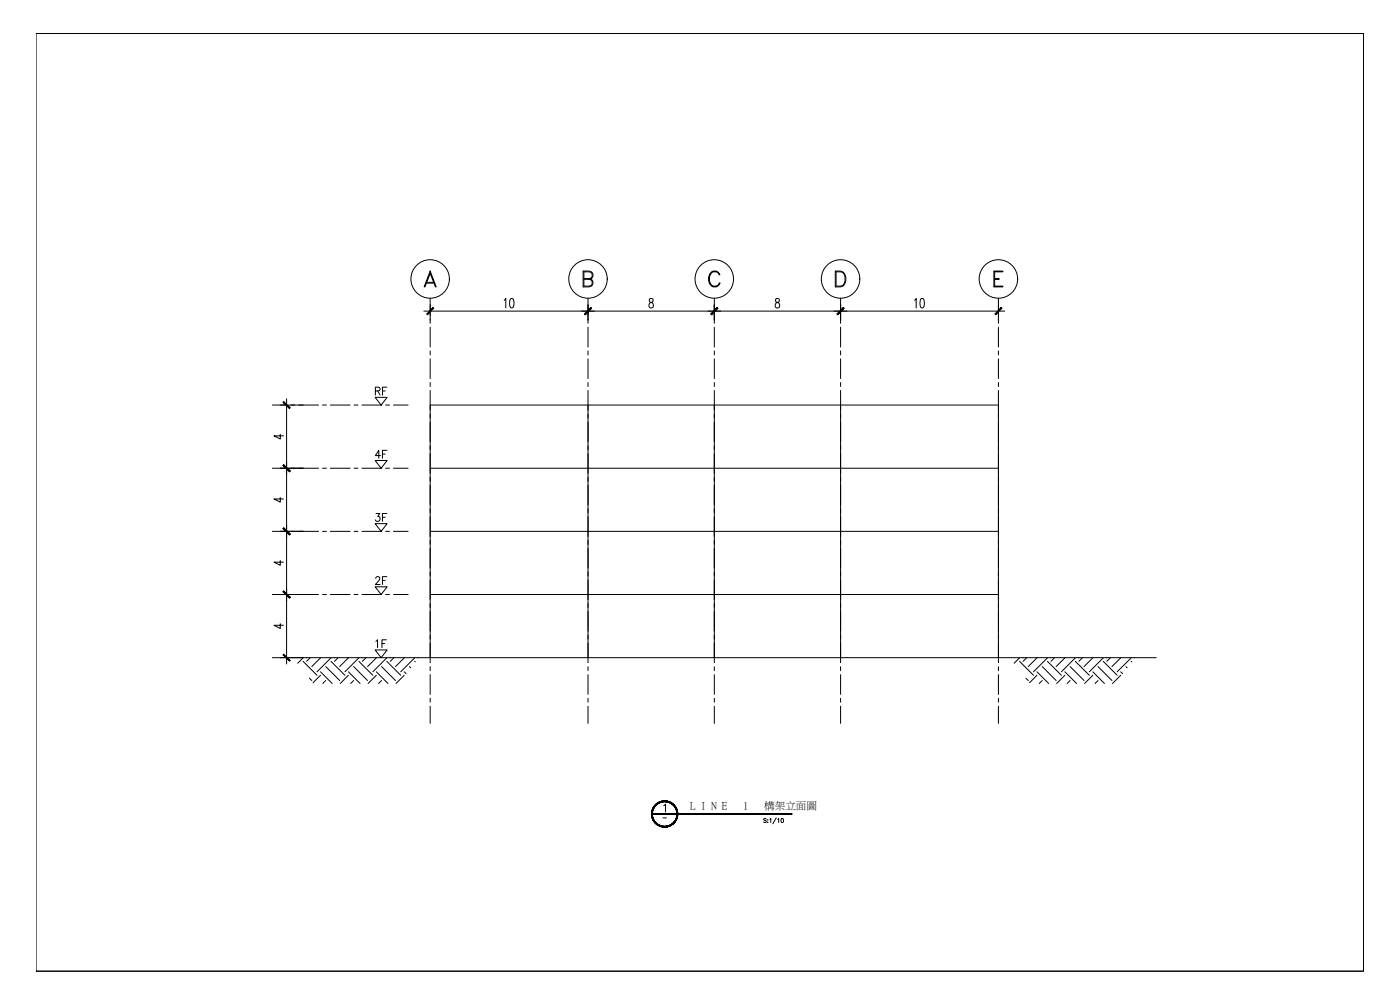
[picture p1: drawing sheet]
<svg xmlns="http://www.w3.org/2000/svg" width="420mm" height="297mm" viewBox="0 0 420 297" stroke-linecap="round" stroke-linejoin="round" font-family="sans-serif">
<defs><g id="words">
<g font-size="5.7">
<text x="111.8" y="119.9">RF</text>
<text x="111.8" y="157.7">3F</text>
<text x="111.8" y="176.7">2F</text>
</g>
<g font-size="5.3">
<text x="111.8" y="138.6">4F</text>
<text x="111.8" y="195.4">1F</text>
</g>
<g font-size="3.2">
<text x="207.1" y="242.7">LINE</text>
<text x="223" y="242.7">1</text>
<text x="229.4" y="242.7">構架立面圖</text>
</g>
<text font-size="2.6" x="197.9" y="246.6">-</text>
</g></defs>
<!-- layer: S-GRID -->
<g fill="none" stroke="#000" stroke-width=".3">
<path d="M129.1 89.5v5.1M129.1 95.8v1.2M129.1 98.2v5.9M176.5 89.5v5.1M176.5 95.8v1.2M176.5 98.2v5.9M214.4 89.5v5.1M214.4 95.8v1.2M214.4 98.2v5.9M252.3 89.5v5.1M252.3 95.8v1.2M252.3 98.2v5.9"/>
<path d="M299.6 89.5v5.1M299.6 95.8v1.2M299.6 98.2v5.9M129.1 105.3v1.2M129.1 107.7v5.9M129.1 114.8v1.2M129.1 117.1v6M176.5 105.3v1.2M176.5 107.7v5.9M176.5 114.8v1.2M176.5 117.1v6M214.4 105.3v1.2"/>
<path d="M214.4 107.7v5.9M214.4 114.8v1.2M214.4 117.1v6M252.3 105.3v1.2M252.3 107.7v5.9M252.3 114.8v1.2M252.3 117.1v6M299.6 105.3v1.2M299.6 107.7v5.9M299.6 114.8v1.2M299.6 117.1v6M129.1 124.3v1.1"/>
<path d="M129.1 126.6v5.9M129.1 133.7v1.2M129.1 136.1v5.9M176.5 124.3v1.1M176.5 126.6v5.9M176.5 133.7v1.2M176.5 136.1v5.9M214.4 124.3v1.1M214.4 126.6v5.9M214.4 133.7v1.2M214.4 136.1v5.9M252.3 124.3v1.1"/>
<path d="M252.3 126.6v5.9M252.3 133.7v1.2M252.3 136.1v5.9M299.6 124.3v1.1M299.6 126.6v5.9M299.6 133.7v1.2M299.6 136.1v5.9M129.1 143.2v1.2M129.1 145.6v5.9M129.1 152.7v1.2M129.1 155v6M176.5 143.2v1.2"/>
<path d="M176.5 145.6v5.9M176.5 152.7v1.2M176.5 155v6M214.4 143.2v1.2M214.4 145.6v5.9M214.4 152.7v1.2M214.4 155v6M252.3 143.2v1.2M252.3 145.6v5.9M252.3 152.7v1.2M252.3 155v6M299.6 143.2v1.2"/>
<path d="M299.6 145.6v5.9M299.6 152.7v1.2M299.6 155v6M129.1 162.2v1.1M129.1 164.5v5.9M129.1 171.6v1.2M129.1 174v5.9M176.5 162.2v1.1M176.5 164.5v5.9M176.5 171.6v1.2M176.5 174v5.9M214.4 162.2v1.1"/>
<path d="M214.4 164.5v5.9M214.4 171.6v1.2M214.4 174v5.9M252.3 162.2v1.1M252.3 164.5v5.9M252.3 171.6v1.2M252.3 174v5.9M299.6 162.2v1.1M299.6 164.5v5.9M299.6 171.6v1.2M299.6 174v5.9M129.1 181.1v1.2"/>
<path d="M129.1 183.5v5.9M129.1 190.6v1.2M129.1 192.9v6M176.5 181.1v1.2M176.5 183.5v5.9M176.5 190.6v1.2M176.5 192.9v6M214.4 181.1v1.2M214.4 183.5v5.9M214.4 190.6v1.2M214.4 192.9v6M252.3 181.1v1.2"/>
<path d="M252.3 183.5v5.9M252.3 190.6v1.2M252.3 192.9v6M299.6 181.1v1.2M299.6 183.5v5.9M299.6 190.6v1.2M299.6 192.9v6M129.1 200v1.2M129.1 202.4v5.9M129.1 209.5v1.2M129.1 211.9v5.1M176.5 200v1.2"/>
<path d="M176.5 202.4v5.9M176.5 209.5v1.2M176.5 211.9v5.1M214.4 200v1.2M214.4 202.4v5.9M214.4 209.5v1.2M214.4 211.9v5.1M252.3 200v1.2M252.3 202.4v5.9M252.3 209.5v1.2M252.3 211.9v5.1M299.6 200v1.2"/>
<path d="M299.6 202.4v5.9M299.6 209.5v1.2M299.6 211.9v5.1"/>
</g>
<!-- layer: S-GRID-T -->
<g fill="none" stroke="#000" stroke-width=".3">
<path d="M127.7 84.9h2.8M128 84.7h2.2M129.1 81.3l1.8 4.8h-.2l-1.6-4.1-1.6 4.1h-.2zM175.2 83.6h1.6l.7-.2 .2-.5-.2-1.1-.7-.2h-1.6v4.2h1.6l.7-.2 .2-.4-.2-1.2-.7-.2h-1.6M176.8 83.6a1.25 1.25 0 0 1 1.2 1.2 1.25 1.25 0 0 1-1.2 1.3h-1.8v-4.8h1.8a1.24 1.24 0 0 1 1.2 1.3 1.24 1.24 0 0 1-1.2 1.2M213.6 81.6a1.63 1.63 0 0 1 2.5 .9l-1.2-.9a1.6 1.6 0 0 0-2 1.5 2.4 2.4 0 0 0 1.1 2.7h.9l1.2-.9a1.74 1.74 0 0 1-2 1.2 1.74 1.74 0 0 1-1.4-1.8 2.89 2.89 0 0 1 .9-2.7zM250.7 81.3h1.6a2.53 2.53 0 0 1 1.6 2.4 2.53 2.53 0 0 1-1.6 2.4h-1.6zM250.9 81.6h1.4a2.4 2.4 0 0 1 .9 3.8l-.9 .4h-1.4zM298.3 81.3h2.7v.3h-2.5v4.2h2.5v.3h-2.7zM298.5 83.6h1.4v.2h-1.4"/>
<circle cx="129.1" cy="83.7" r="5.8"/>
<circle cx="176.5" cy="83.7" r="5.8"/>
<circle cx="214.4" cy="83.7" r="5.8"/>
<circle cx="252.3" cy="83.7" r="5.8"/>
<circle cx="299.6" cy="83.7" r="5.8"/>
</g>
<!-- layer: S-DIM -->
<g fill="none" stroke="#000" stroke-width=".3">
<path d="M127.2 93.3h174.3M129.1 91.5v4.5M151.3 90.1l.5-.5v2.8M153.2 89.7l.5-.1a2.02 2.02 0 0 1 0 2.8h-.2a2.32 2.32 0 0 1-.3-2.7zM176.5 91.5v4.5M195 89.7v.8a1.04 1.04 0 0 1 1 .7 1.04 1.04 0 0 1-.4 1.2 .88 .88 0 0 1-.9-.9 .88 .88 0 0 1 1-.9l.2-.1a.61 .61 0 0 0-.3-.9zM214.4 91.5v4.5M232.8 89.7v.8a1.04 1.04 0 0 1 1.1 .7 1.04 1.04 0 0 1-.4 1.2 .88 .88 0 0 1-.9-.9 .88 .88 0 0 1 1-.9l.2-.1a.61 .61 0 0 0-.3-.9zM252.3 91.5v4.5M274.5 90.1l.5-.5v2.8M276.4 89.7l.5-.1a2.05 2.05 0 0 1 0 2.8h-.2a2.32 2.32 0 0 1-.3-2.7zM299.6 91.5v4.5"/>
<path d="M86 119.6v79.6M84.1 130.3v1.4l-1.9-.9h2.9M84.1 121.5h6.9M84.1 149.2v1.5l-1.9-1h2.9M84.1 159.4h6.9M84.1 140.5h6.9M84.1 168.2v1.4l-1.9-.9h2.9M84.1 178.4h6.9M84.1 187.1v1.5l-1.9-1h2.9M84.1 197.3h6.9"/>
</g>
<!-- layer: S-STBM -->
<g fill="#000" stroke="#000" stroke-width=".3">
<path d="M129.9 92.3l-1.6 2.1 1.9-1.9zM128.1 94.2l1.8-1.9-1.6 2.1z"/>
<path d="M175.4 94.2l.2 .2 1.7-2.1zM177.3 92.3l.2 .2-1.9 1.9z"/>
<path d="M177.3 92.3l-1.7 2.1 1.9-1.9zM177.3 92.3l-1.7 2.1-.2-.2z"/>
<path d="M213.3 94.2l.2 .2 1.7-2.1zM215.2 92.3l.2 .2-1.9 1.9z"/>
<path d="M215.2 92.3l-1.7 2.1 1.9-1.9zM215.2 92.3l-1.7 2.1-.2-.2z"/>
<path d="M251.2 94.2l.2 .2 1.7-2.1zM253.1 92.3l.2 .2-1.9 1.9z"/>
<path d="M253.1 92.3l-1.7 2.1 1.9-1.9zM253.1 92.3l-1.7 2.1-.2-.2z"/>
<path d="M298.6 94.2l.2 .2 1.7-2.1zM300.5 92.3l.2 .2-1.9 1.9z"/>
</g>
<!-- layer: 0 -->
<path d="M10.8 10h398.4M10.8 10h398.4v281.4h-398.4zM81.7 197.3h265.3M10.8 291.4h398.4M409.2 291.4h.1" fill="none" stroke="#000" stroke-width=".3"/>
<!-- layer: S-STEEL -->
<path d="M129.1 121.5h170.5M129.1 159.4h170.5M129.1 140.5h170.5M129.1 178.4h170.5" fill="none" stroke="#000" stroke-width=".3"/>
<!-- layer: S-SCOL -->
<path d="M129.1 121.5v75.8M176.5 121.5v75.8M214.4 121.5v75.8M252.3 121.5v75.8M299.6 121.5v75.8" fill="none" stroke="#000" stroke-width=".3"/>
<!-- layer: S-THIN -->
<g fill="none" stroke="#000" stroke-width=".3">
<path d="M91 197.4l-1.7 1.6M91 198.4l4.1 4.2M91.9 197.3l.1 .1M93.1 197.3l-1.1 1.1M96.2 197.3l-2.6 2.7M97.8 200l4.1 4.2M99.3 197.4l-4.2 4.2M99.3 198.4l4.2 4.2M100.3 197.3l.1 .1M101.5 197.3l-1.1 1.1M104.6 197.3l-2.7 2.7M106.1 200l4.2 4.2"/>
<path d="M107.7 197.4l-4.2 4.2M107.7 198.4l4.2 4.2M108.7 197.3l.1 .1M109.9 197.3l-1.1 1.1M113 197.3l-2.7 2.7M114.5 200l4.2 4.2M116.1 197.4l-4.2 4.2M116.1 198.4l4.2 4.2M117.1 197.3v.1M118.2 197.3l-1.1 1.1M121.4 197.3l-2.7 2.7M122.9 200l.4 .4"/>
<path d="M124.5 197.4l-4.2 4.2M124.5 198.4l.1 .2M125.4 197.3l.1 .1M306 197.4l-1.6 1.6M306 198.4l4.2 4.2M307 197.3v.1M308.1 197.3l-1.1 1.1M311.3 197.3l-2.7 2.7M312.8 200l4.2 4.2M314.4 197.4l-4.2 4.2M314.4 198.4l4.1 4.2M315.3 197.3l.1 .1"/>
<path d="M316.5 197.3l-1.1 1.1M319.6 197.3l-2.6 2.7M321.2 200l4.1 4.2M322.7 197.4l-4.2 4.2M322.7 198.4l4.2 4.2M323.7 197.3l.1 .1M324.9 197.3l-1.1 1.1M328 197.3l-2.7 2.7M329.5 200l4.2 4.2M331.1 197.4l-4.2 4.2M331.1 198.4l4.2 4.2M332.1 197.3v.1"/>
<path d="M333.2 197.3l-1.1 1.1M336.4 197.3l-2.7 2.7M337.9 200l.4 .4M339.5 197.4l-4.2 4.2M339.5 198.4l.2 .2M340.5 197.3v.1M92.9 203.5l.7 .7M96.2 202.6l-2.3 2.3M96.2 201.6l3.5 3.5M97.8 204.2l-.9 .9M104.6 202.6l-2.5 2.5M104.6 201.6l3.5 3.5"/>
<path d="M106.1 204.2l-.9 .9M112.9 202.6l-2.4 2.5M112.9 201.6l3.5 3.5M114.5 204.2l-.9 .9M121.3 202.6l-2.5 2.5M121.3 201.6l.6 .5M307.9 203.5l.7 .7M311.2 202.6l-2.2 2.3M311.2 201.6l3.5 3.5M312.8 204.2l-.9 .9M319.6 202.6l-2.5 2.5M319.6 201.6l3.5 3.5"/>
<path d="M321.2 204.2l-.9 .9M328 202.6l-2.5 2.5M328 201.6l3.5 3.5M329.5 204.2l-.9 .9M336.3 202.6l-2.4 2.5M336.3 201.6l.6 .5"/>
</g>
<!-- layer: S-CENLINE -->
<g fill="none" stroke="#000" stroke-width=".3">
<path d="M81.7 121.5h4.4M87.3 121.5h1.2M89.7 121.5h5.9M96.8 121.5h1.2M99.2 121.5h5.9M106.3 121.5h1.1M108.6 121.5h5.9M118.1 121.5h4.4M81.7 140.5h4.4M81.7 159.4h4.4M87.3 140.5h1.2M87.3 159.4h1.2"/>
<path d="M89.7 140.5h5.9M89.7 159.4h5.9M96.8 140.5h1.2M96.8 159.4h1.2M99.2 140.5h5.9M99.2 159.4h5.9M106.3 140.5h1.1M106.3 159.4h1.1M108.6 140.5h5.9M108.6 159.4h5.9M118.1 140.5h4.4M118.1 159.4h4.4"/>
<path d="M81.7 178.4h4.4M87.3 178.4h1.2M89.7 178.4h5.9M96.8 178.4h1.2M99.2 178.4h5.9M106.3 178.4h1.1M108.6 178.4h5.9M118.1 178.4h4.4"/>
</g>
<!-- layer: S-SYM -->
<path d="M112.6 195h3.6l-1.8 2.3z" fill="none" stroke="#000" stroke-width=".3"/>
<!-- layer: 0 -->
<g fill="#000" stroke="#000" stroke-width=".3">
<path d="M85 139.6l2.1 1.7-1.9-1.9zM85 139.6l2.1 1.7-.2 .2z"/>
<path d="M85 120.7l1.9 1.9 .2-.2zM85 120.7l.2-.2 1.9 1.9z"/>
<path d="M85 158.6l2.1 1.7-1.9-1.9zM85 158.6l2.1 1.7-.2 .2z"/>
<path d="M85 139.6l1.9 1.9 .2-.2zM85 139.6l.2-.2 1.9 1.9z"/>
<path d="M85 177.5l2.1 1.7-1.9-1.9zM85 177.5l2.1 1.7-.2 .2z"/>
<path d="M85 177.5l1.9 1.9 .2-.2zM85 177.5l.2-.2 1.9 1.9z"/>
<path d="M85 158.6l1.9 1.9 .2-.2zM85 158.6l.2-.2 1.9 1.9z"/>
<path d="M85 196.5l2.1 1.7-1.9-1.9zM85 196.5l2.1 1.7-.2 .2z"/>
</g>
<!-- layer: S-TITLE -->
<g fill="#000" stroke="#000" stroke-width=".3">
<path d="M195.7 244.1v.2l42-.2zM195.7 244.3l42-.2v.2z"/>
<path d="M203.4 244.2v.4h-.2zM203.2 244.2v.4l.2-.4zM203.4 243.8v.4h-.2zM203.2 243.8v.4l.2-.4zM203.3 243.4l.1 .4h-.2zM203.1 243.5l.1 .3 .1-.4zM203.2 243l.1 .4-.2 .1zM203 243.1l.1 .4 .1-.5zM203 242.6l.2 .4-.2 .1zM202.9 242.7l.1 .4v-.5zM202.8 242.3l.2 .3-.1 .1zM202.7 242.4l.2 .3-.1-.4zM202.6 241.9l.2 .4-.1 .1zM202.5 242.1l.2 .3-.1-.5zM202.4 241.6l.2 .3-.1 .2zM202.2 241.7l.3 .4-.1-.5zM202.1 241.3l.3 .3-.2 .1zM202.1 241.3l-.2 .2 .3 .2zM201.8 241.1l.3 .2-.2 .2zM201.8 241.1l-.1 .1 .2 .3zM201.4 240.8l.4 .3-.1 .1zM201.4 240.8l-.1 .2 .4 .2zM201.1 240.7l.3 .1-.1 .2zM201.1 240.7l-.1 .1 .3 .2zM200.7 240.5l.4 .2-.1 .1zM200.7 240.5l-.1 .2 .4 .1zM200.3 240.4l.4 .1-.1 .2zM200.3 240.4l-.1 .2 .4 .1zM199.9 240.4h.4l-.1 .2zM199.9 240.4v.2h.3zM199.5 240.3l.4 .1v.2zM199.5 240.3v.2l.4 .1zM199.1 240.4l.4-.1v.2zM199.1 240.4v.2l.4-.1zM198.7 240.4h.4v.2zM198.7 240.4v.2h.4zM198.3 240.5l.4-.1v.2zM198.3 240.5v.2l.4-.1zM197.9 240.7l.4-.2v.2zM197.9 240.7l.1 .1 .3-.1zM197.5 240.8l.4-.1 .1 .1zM197.5 240.8l.1 .2 .4-.2zM197.2 241.1l.3-.3 .1 .2zM197.2 241.1l.1 .1 .3-.2zM196.9 241.3l.3-.2 .1 .1zM196.9 241.3l.1 .2 .3-.3zM196.9 241.3l.1 .2-.4 .1zM196.6 241.6l.1 .1 .3-.2zM196.6 241.6l.1 .1-.4 .2zM196.3 241.9l.2 .2 .2-.4zM196.3 241.9l.2 .2-.4 .2zM196.1 242.3l.2 .1 .2-.3zM196.1 242.3l.2 .1-.4 .2zM195.9 242.6l.2 .1 .2-.3zM195.9 242.6l.2 .1-.3 .3zM195.8 243l.1 .1 .2-.4zM195.8 243l.1 .1-.2 .3zM195.9 243.1l-.2 .3 .1 .1zM195.7 243.4l.1 .1-.2 .3zM195.8 243.5l-.2 .3h.2zM195.6 243.8h.2l-.2 .4zM195.8 243.8l-.2 .4h.2zM195.6 244.2h.2l-.2 .4zM195.8 244.2l-.2 .4h.2zM195.6 244.6h.2l-.1 .4zM195.8 244.6l-.1 .4h.1zM195.7 245h.1v.4zM195.8 245v.4h.1zM195.8 245.4h.1v.4zM195.9 245.4v.4l.2-.1zM195.9 245.8l.2-.1v.5zM196.1 245.7v.5l.2-.1zM196.1 246.2l.2-.1v.4zM196.3 246.1v.4l.2-.1zM196.3 246.5l.2-.1 .1 .4zM196.5 246.4l.1 .4 .1-.1zM196.6 246.8l.1-.1 .2 .4zM196.7 246.7l.2 .4 .1-.1zM197 247l.2 .4-.3-.3zM197 247l.2 .4 .1-.2zM197.3 247.2l.2 .4-.3-.2zM197.3 247.2l.2 .4 .1-.2zM197.6 247.4l.3 .4-.4-.2zM197.6 247.4l.3 .4 .1-.2zM198 247.6l.3 .3-.4-.1zM198 247.6l.3 .3v-.1zM198.3 247.8l.4 .3-.4-.2zM198.3 247.8l.4 .3v-.2zM198.7 247.9l.4 .2h-.4zM198.7 247.9l.4 .2v-.2zM199.1 247.9l.4 .2h-.4zM199.1 247.9l.4 .2v-.2zM199.5 247.9l.4 .2h-.4zM199.5 247.9l.4 .2v-.2zM199.9 247.9l.4 .2h-.4zM199.9 247.9l.4 .2-.1-.2zM200.2 247.9h.5l-.4 .2zM200.2 247.9h.5l-.1-.1zM200.6 247.8h.5l-.4 .1zM200.6 247.8h.5l-.1-.2zM201 247.6h.4l-.3 .2zM201 247.6h.4l-.1-.2zM201.3 247.4h.5l-.4 .2zM201.3 247.4h.5l-.1-.2zM201.7 247.2l.4-.1-.3 .3zM201.7 247.2l.4-.1-.2-.1zM201.9 247l.5-.2-.3 .3zM202.2 246.7l-.3 .3 .5-.2zM202.2 246.7l.4-.2-.2 .3zM202.5 246.4l-.3 .3 .4-.2zM202.5 246.4l.3-.2-.2 .3zM202.7 246.1l-.2 .3 .3-.2zM202.7 246.1l.3-.3-.2 .4zM202.9 245.7l-.2 .4 .3-.3zM202.9 245.7l.3-.3-.2 .4zM203 245.4l-.1 .3 .3-.3zM203.3 245l-.1 .4h-.2zM203.1 245l-.1 .4 .3-.4zM203.4 244.6l-.1 .4h-.2zM203.2 244.6l-.1 .4 .3-.4z"/>
</g>
<g fill="none" stroke="#000" stroke-width=".3">
<path d="M199.2 241.7l.5-.4v2.4M230 245.8l-.3-.2-.5 .2 .8 .6-.3 .4-.5-.2M230.4 246h.1M230.4 246.7h.1M231 245.8l.3-.2v1.2M233 245.4l-1.1 1.8M233.4 245.8l.3-.2v1.2"/>
<circle cx="234.8" cy="246.1" r=".54"/>
</g>
<use href="#words"/>
</svg>
